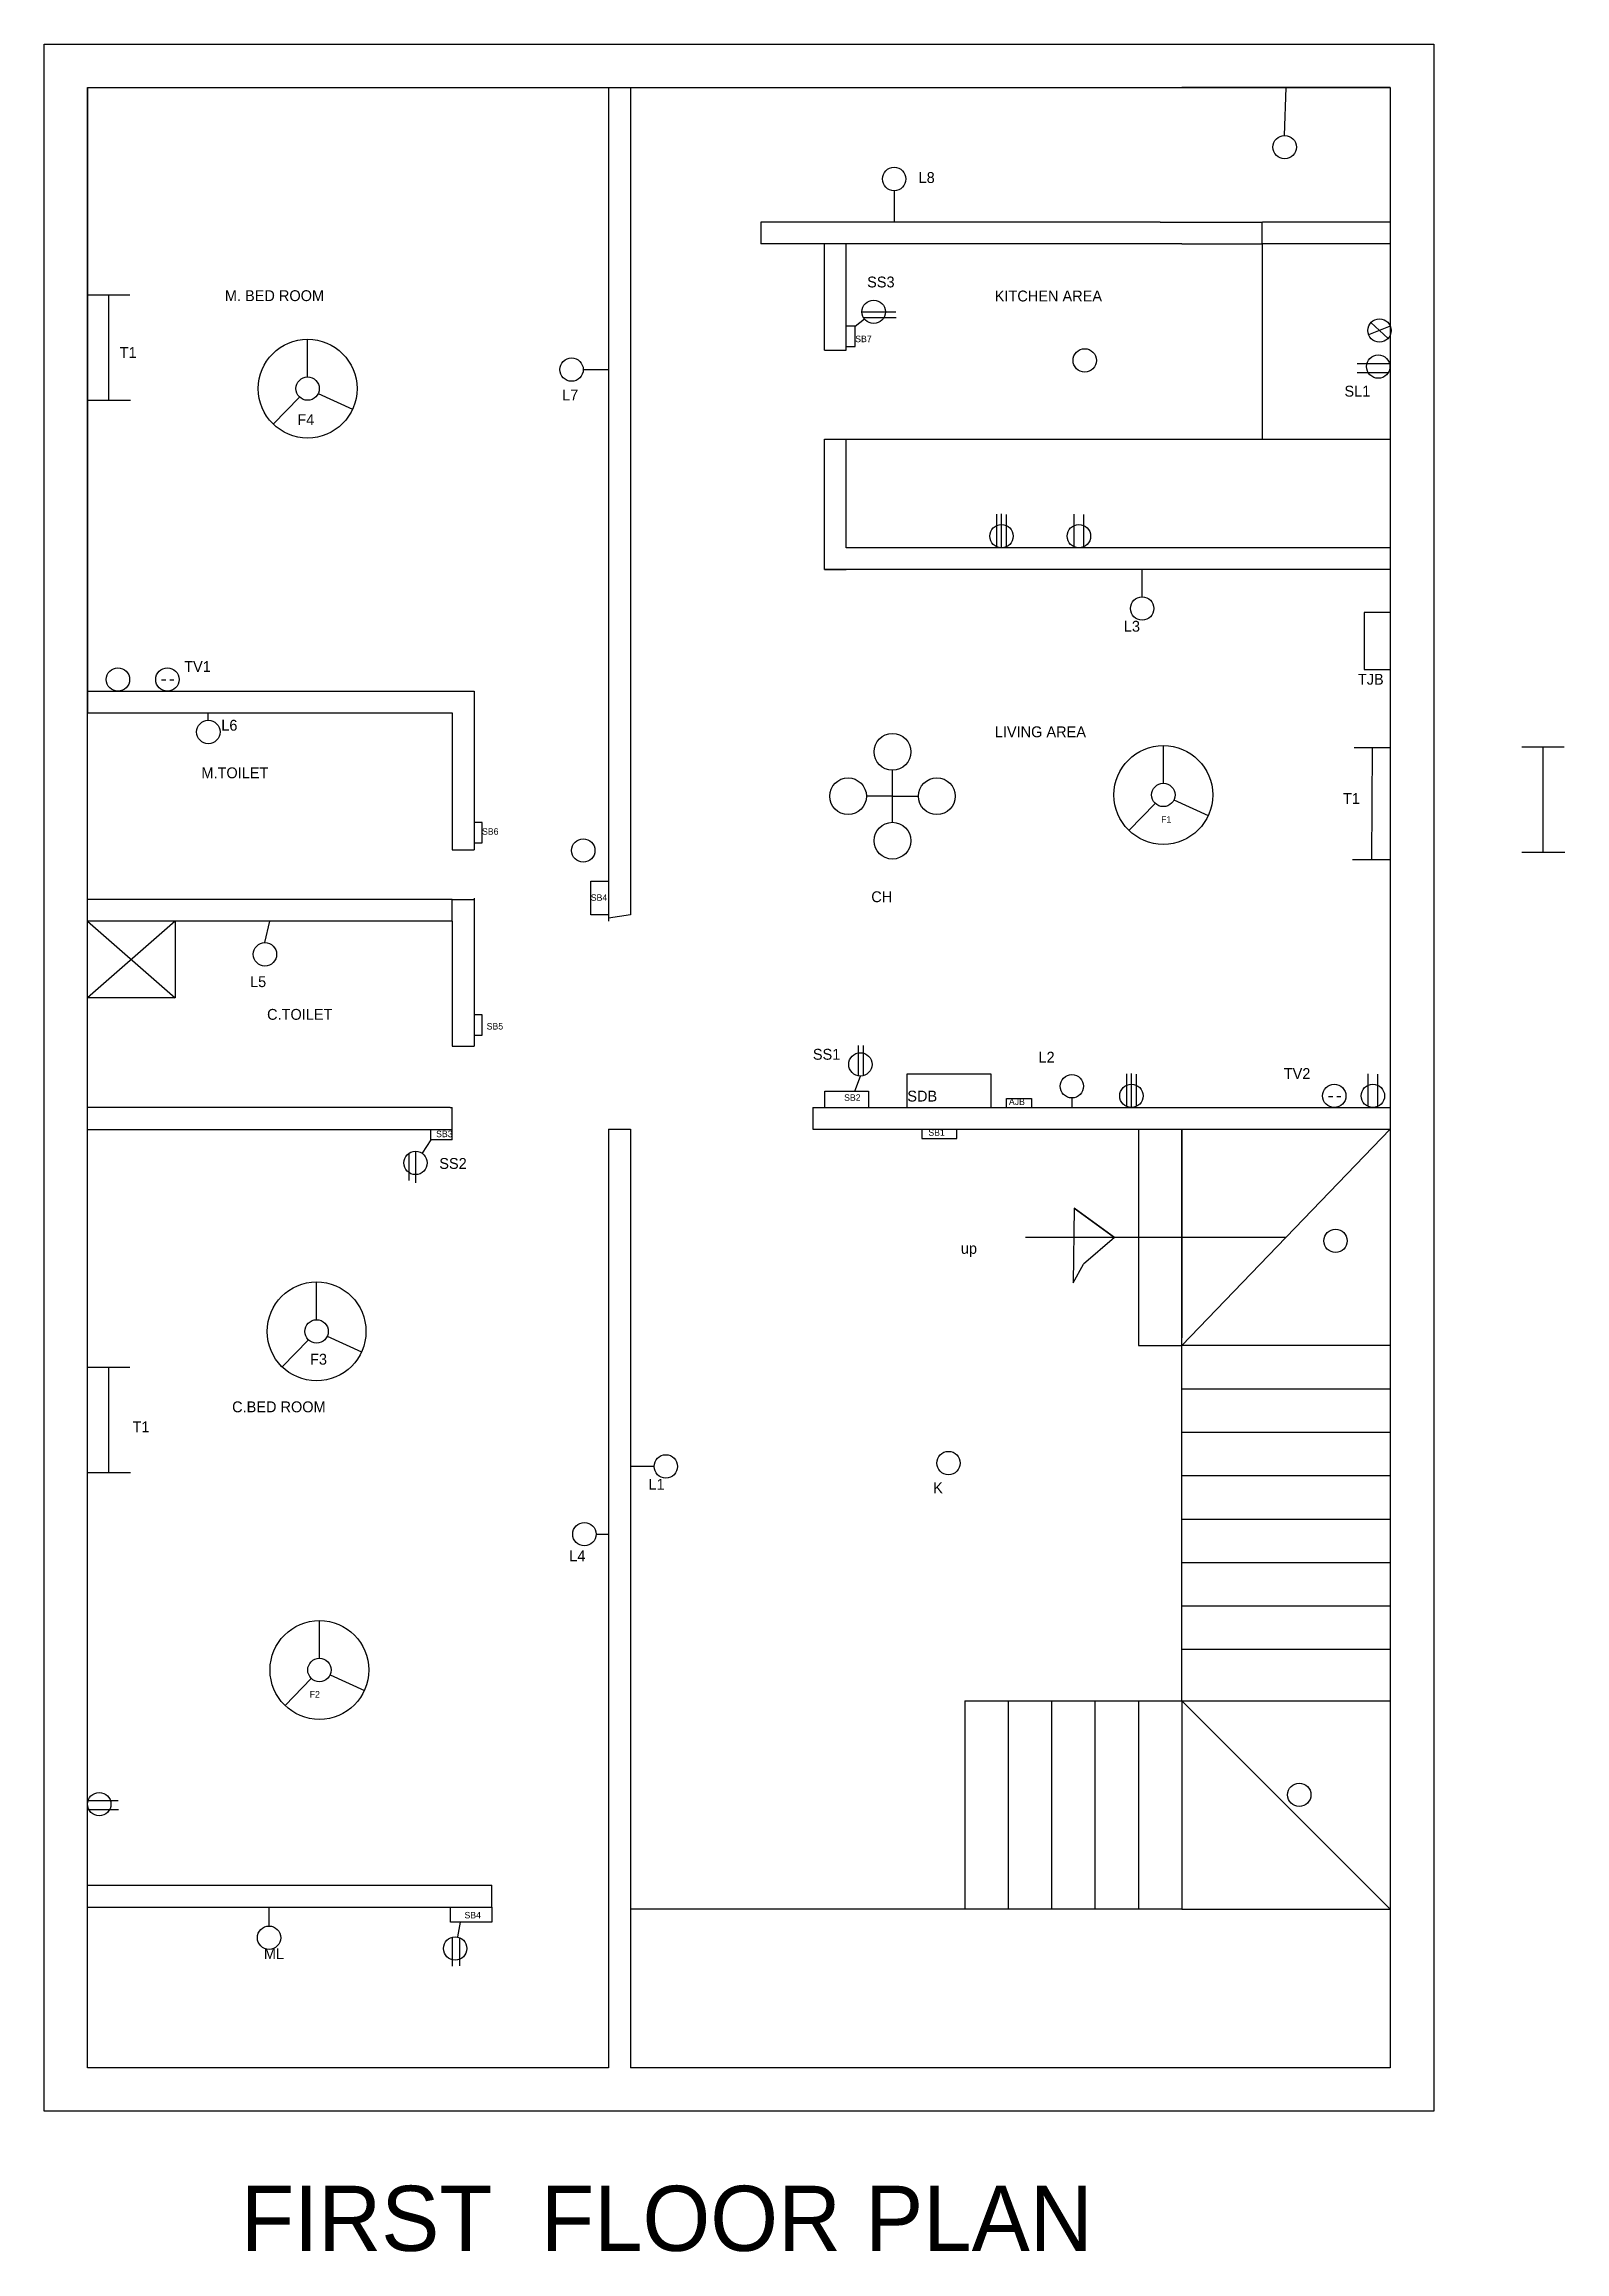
# Model space of a CAD drawing. Header units: inches. Extents: x 4084 to 7152, y -2825 to -1061.
# Drawn here: x 5844 to 6195, y -1585 to -1076 of the extents above; entities that cross this region are included whole.
import ezdxf

# ---------------------------------------------------------------- set-up
doc = ezdxf.new("R2010")
doc.units = ezdxf.units.IN

msp = doc.modelspace()

# ---------------------------------------------------------------- linework, layer by layer
for p, q in [((5844.46, -1552.36), (5844.46, -1076.36)), ((5844.46, -1076.36), (6164.46, -1076.36)), ((6164.46, -1076.36), (6164.46, -1552.36)), ((5854.46, -1542.36), (5854.46, -1086.36)), ((5854.46, -1086.36), (6154.46, -1086.36)), ((5854.46, -1086.36), (5974.46, -1086.36)), ((5854.46, -1086.36), (5854.46, -1230.36)), ((5974.46, -1086.36), (5974.46, -1276.88)), ((5979.46, -1086.36), (5979.46, -1276.88)), ((6154.46, -1086.36), (6106.46, -1086.36)), ((6130.14, -1097.38), (6130.46, -1086.36)), ((6154.46, -1086.36), (6154.46, -1542.36)), ((6154.46, -1086.36), (6154.46, -1122.36)), ((6040.21, -1110.1), (6040.21, -1117.36)), ((6045.46, -1117.36), (6009.47, -1117.36)), ((6009.47, -1117.36), (6009.47, -1122.36)), ((6101.46, -1117.36), (6045.46, -1117.36)), ((6101.46, -1117.36), (6124.98, -1117.36)), ((6124.98, -1122.36), (6124.98, -1117.36)), ((6154.46, -1117.36), (6125.04, -1117.36)), ((6045.46, -1122.36), (6009.47, -1122.36)), ((6024.16, -1146.82), (6024.16, -1122.36)), ((6029.16, -1146.81), (6029.16, -1122.36)), ((6106.46, -1122.36), (6045.46, -1122.36)), ((6106.46, -1122.36), (6125.04, -1122.36)), ((6154.46, -1122.36), (6124.98, -1122.36)), ((6124.98, -1122.36), (6124.98, -1167.29)), ((6125.04, -1122.36), (6124.98, -1122.36)), ((6154.46, -1122.36), (6125.04, -1122.36)), ((6154.46, -1122.36), (6154.46, -1197.36)), ((5854.46, -1134.12), (5864.16, -1134.12)), ((5859.31, -1134.12), (5859.31, -1158.36)), ((6032.8, -1138), (6040.61, -1138)), ((6031.24, -1141.27), (6029.16, -1141.27)), ((6031.24, -1141.27), (6033.36, -1139.64)), ((6031.24, -1146.02), (6031.24, -1141.27)), ((6033.12, -1139.27), (6040.69, -1139.27)), ((6154.46, -1141.29), (6149.48, -1143.32)), ((6149.99, -1140.49), (6153.95, -1144.13)), ((5905.14, -1153), (5905.14, -1144.31)), ((6024.16, -1146.82), (6029.16, -1146.81)), ((6029.16, -1146.02), (6031.24, -1146.02)), ((5968.61, -1151.31), (5974.46, -1151.31)), ((6154.31, -1150.01), (6146.86, -1150.01)), ((6153.96, -1152.06), (6146.86, -1152.06)), ((5854.46, -1158.36), (5864.36, -1158.36)), ((5903.27, -1157.63), (5897.23, -1163.87)), ((5907.59, -1156.81), (5915.5, -1160.4)), ((6024.16, -1197.36), (6024.16, -1167.29)), ((6024.16, -1167.29), (6045.46, -1167.29)), ((6029.16, -1192.36), (6029.16, -1167.29)), ((6045.46, -1167.29), (6154.46, -1167.29)), ((6063.85, -1192.13), (6063.85, -1184.58)), ((6064.94, -1192.36), (6064.94, -1184.52)), ((6081.67, -1192.13), (6081.67, -1184.58)), ((6066.09, -1192.1), (6066.09, -1184.64)), ((6083.91, -1192.1), (6083.91, -1184.64)), ((6050.46, -1192.36), (6029.16, -1192.36)), ((6154.46, -1192.36), (6050.46, -1192.36)), ((6045.46, -1197.36), (6024.16, -1197.36)), ((6024.16, -1197.36), (6029.16, -1197.36)), ((6154.46, -1197.36), (6045.46, -1197.36)), ((6045.46, -1197.36), (6045.46, -1197.36)), ((6097.32, -1203.63), (6097.32, -1197.36)), ((6154.46, -1207.25), (6148.47, -1207.25)), ((6148.47, -1207.25), (6148.47, -1220.4)), ((5871.48, -1222.78), (5872.47, -1222.78)), ((5873.41, -1222.78), (5874.33, -1222.78)), ((6148.47, -1220.4), (6154.46, -1220.4)), ((5854.46, -1225.36), (5943.46, -1225.36)), ((5943.46, -1225.36), (5943.46, -1261.91)), ((5854.46, -1230.36), (5938.46, -1230.36)), ((5882.27, -1232.07), (5882.27, -1230.36)), ((5938.46, -1230.36), (5938.46, -1261.9)), ((6102.2, -1246.57), (6102.2, -1237.88)), ((6154.46, -1238.38), (6146.15, -1238.38)), ((6150.31, -1238.38), (6150.13, -1264.19)), ((6184.77, -1238.18), (6194.47, -1238.18)), ((6189.62, -1238.18), (6189.62, -1262.43)), ((6039.82, -1255.56), (6039.82, -1243.56)), ((6039.82, -1249.56), (6033.82, -1249.56)), ((6039.82, -1249.56), (6045.82, -1249.56)), ((6104.65, -1250.37), (6112.56, -1253.97)), ((5945.3, -1255.58), (5943.46, -1255.58)), ((5945.3, -1260.25), (5945.3, -1255.58)), ((6100.33, -1251.19), (6094.29, -1257.44)), ((5943.46, -1260.25), (5945.3, -1260.25)), ((5938.46, -1261.9), (5943.46, -1261.9)), ((6154.46, -1264.19), (6145.8, -1264.19)), ((6184.77, -1262.43), (6194.66, -1262.43)), ((5970.35, -1276.88), (5970.35, -1269.14)), ((5970.35, -1269.14), (5974.46, -1269.14)), ((5938.46, -1273.36), (5854.46, -1273.36)), ((5938.46, -1278.36), (5938.46, -1273.36)), ((5938.46, -1273.36), (5943.46, -1273.36)), ((5943.46, -1273.01), (5943.46, -1307.11)), ((5938.46, -1278.36), (5854.46, -1278.36)), ((5874.64, -1278.36), (5854.46, -1295.97)), ((5854.46, -1278.36), (5874.64, -1295.97)), ((5874.64, -1278.36), (5874.64, -1295.97)), ((5895.31, -1283.27), (5896.46, -1278.36)), ((5938.46, -1278.36), (5938.46, -1278.36)), ((5938.46, -1278.36), (5938.46, -1307.11)), ((5974.46, -1276.88), (5970.35, -1276.88)), ((5974.46, -1276.88), (5974.46, -1278.36)), ((5979.46, -1276.88), (5974.46, -1277.62)), ((5874.64, -1295.97), (5854.46, -1295.97)), ((5945.3, -1299.9), (5943.46, -1299.9)), ((5945.3, -1304.57), (5945.3, -1299.9)), ((5943.46, -1304.57), (5945.3, -1304.57)), ((5938.46, -1307.11), (5943.46, -1307.11)), ((6031.98, -1307.19), (6031.98, -1306.98)), ((6031.98, -1313.96), (6031.98, -1307.19)), ((6033.12, -1313.91), (6033.12, -1306.92)), ((6031.12, -1317.49), (6032.43, -1314)), ((6043.24, -1321.25), (6043.24, -1313.46)), ((6043.24, -1313.46), (6062.51, -1313.46)), ((6062.51, -1313.46), (6062.51, -1321.25)), ((6093.76, -1321.02), (6093.76, -1313.47)), ((6094.85, -1321.25), (6094.85, -1313.41)), ((6096, -1320.99), (6096, -1313.53)), ((6149.37, -1321.02), (6149.37, -1313.47)), ((6151.61, -1320.99), (6151.61, -1313.53)), ((5937.95, -1321.25), (5854.46, -1321.25)), ((5937.95, -1321.25), (5938.46, -1321.25)), ((5938.46, -1326.36), (5938.46, -1321.25)), ((6021.45, -1321.25), (6154.46, -1321.25)), ((6021.45, -1321.25), (6021.45, -1326.25)), ((6024.25, -1321.25), (6024.25, -1317.49)), ((6024.25, -1317.49), (6034.32, -1317.49)), ((6034.32, -1317.49), (6034.32, -1321.25)), ((6066.08, -1321.25), (6066.08, -1319.16)), ((6066.08, -1319.16), (6071.84, -1319.16)), ((6071.84, -1319.16), (6071.84, -1321.25)), ((6081.14, -1319.04), (6081.14, -1321.25)), ((6140.22, -1318.67), (6141.2, -1318.67)), ((6142.14, -1318.67), (6143.07, -1318.67)), ((5938.46, -1326.36), (5854.46, -1326.36)), ((5854.46, -1326.36), (5854.46, -1326.36)), ((5938.46, -1326.36), (5930.98, -1326.36)), ((5930.98, -1326.36), (5930.98, -1326.36)), ((5933.5, -1328.7), (5933.5, -1326.36)), ((5938.46, -1326.36), (5938.46, -1326.36)), ((5938.46, -1328.7), (5938.46, -1326.36)), ((5974.46, -1326.25), (5974.46, -1505.36)), ((5974.46, -1326.25), (5979.46, -1326.25)), ((5979.46, -1326.25), (5979.46, -1505.36)), ((6021.45, -1326.25), (6154.46, -1326.25)), ((6046.6, -1326.25), (6046.6, -1328.39)), ((6054.66, -1328.39), (6054.66, -1326.25)), ((6096.46, -1326.25), (6096.46, -1374.25)), ((6106.46, -1406.08), (6106.46, -1326.25)), ((6106.46, -1326.25), (6106.46, -1374.25)), ((6106.46, -1326.25), (6106.46, -1374.25)), ((6106.46, -1376.08), (6154.46, -1326.25)), ((5928.41, -1331.83), (5928.41, -1338.05)), ((5929.99, -1331.32), (5929.99, -1338.55)), ((5933.5, -1328.7), (5931.48, -1331.76)), ((5938.46, -1328.7), (5933.5, -1328.7)), ((6046.6, -1328.39), (6054.66, -1328.39)), ((6081.64, -1344.39), (6081.46, -1361.65)), ((6090.96, -1351.17), (6081.64, -1344.39)), ((6081.64, -1344.39), (6090.96, -1351.17)), ((6130.46, -1351.17), (6070.46, -1351.17)), ((6090.96, -1351.17), (6083.79, -1357.28)), ((6081.46, -1361.65), (6083.79, -1357.28)), ((5907.2, -1370.11), (5907.2, -1361.42)), ((5905.33, -1374.73), (5899.29, -1380.98)), ((5909.65, -1373.91), (5917.56, -1377.51)), ((6096.46, -1374.25), (6096.46, -1376.01)), ((6096.46, -1376.01), (6106.46, -1376.08)), ((6154.46, -1376.08), (6106.46, -1376.08)), ((5854.46, -1381.01), (5864.16, -1381.01)), ((5859.31, -1381.01), (5859.31, -1405.26)), ((6154.46, -1386.08), (6106.46, -1386.08)), ((6154.46, -1396.08), (6106.46, -1396.08)), ((5854.46, -1405.26), (5864.36, -1405.26)), ((5984.94, -1403.89), (5979.46, -1403.89)), ((6154.46, -1406.08), (6106.46, -1406.08)), ((6106.46, -1457.84), (6106.46, -1406.08)), ((6154.46, -1416.08), (6106.46, -1416.08)), ((5971.56, -1419.49), (5974.46, -1419.49)), ((6154.46, -1426.08), (6106.46, -1426.08)), ((6154.46, -1436.08), (6106.46, -1436.08)), ((5907.86, -1448.08), (5907.86, -1439.39)), ((6154.46, -1446.08), (6106.46, -1446.08)), ((5905.99, -1452.7), (5899.95, -1458.95)), ((5910.3, -1451.88), (5918.21, -1455.48)), ((6056.46, -1457.84), (6056.46, -1505.84)), ((6056.46, -1457.84), (6154.46, -1457.84)), ((6066.46, -1457.84), (6066.46, -1505.84)), ((6076.46, -1457.84), (6076.46, -1505.84)), ((6086.46, -1457.84), (6086.46, -1505.84)), ((6096.46, -1457.84), (6096.46, -1505.84)), ((6106.46, -1457.84), (6106.46, -1505.84)), ((6106.46, -1457.84), (6154.46, -1505.84)), ((5854.61, -1480.79), (5861.48, -1480.79)), ((5854.75, -1482.87), (5861.57, -1482.87)), ((5854.46, -1500.36), (5947.59, -1500.36)), ((5947.59, -1505.36), (5947.59, -1500.36)), ((5854.46, -1542.36), (5854.46, -1505.36)), ((5854.46, -1505.36), (5947.59, -1505.36)), ((5896.25, -1509.74), (5896.25, -1505.36)), ((5938.05, -1508.87), (5938.05, -1505.36)), ((5947.59, -1508.87), (5938.05, -1508.87)), ((5940.28, -1508.87), (5939.62, -1512.26)), ((5947.59, -1505.36), (5947.59, -1508.87)), ((5974.46, -1505.36), (5974.46, -1542.36)), ((5979.46, -1505.36), (5979.46, -1542.36)), ((6056.46, -1505.84), (5979.46, -1505.84)), ((6106.46, -1505.84), (6056.46, -1505.84)), ((6106.46, -1505.84), (6154.46, -1505.84)), ((5938.42, -1512.3), (5938.42, -1518.98)), ((5940.14, -1512.41), (5940.14, -1518.91)), ((5974.46, -1542.36), (5854.46, -1542.36)), ((6064.46, -1542.36), (5979.46, -1542.36)), ((6154.46, -1542.36), (6064.46, -1542.36)), ((5979.46, -1552.36), (5844.46, -1552.36)), ((6064.46, -1552.36), (5979.46, -1552.36)), ((6164.46, -1552.36), (6064.46, -1552.36))]:
    msp.add_line(p, q)
for centre, radius in [((6130.14, -1100.07), 2.69), ((6040.21, -1107.41), 2.69), ((6035.49, -1138), 2.69), ((6151.97, -1142.31), 2.69), ((5905.14, -1155.69), 11.38), ((5965.92, -1151.31), 2.69), ((6084.1, -1149.19), 2.69), ((6151.69, -1150.62), 2.69), ((5905.14, -1155.69), 2.69), ((6064.94, -1189.67), 2.69), ((6082.76, -1189.67), 2.69), ((6097.32, -1206.32), 2.69), ((5861.46, -1222.67), 2.69), ((5872.84, -1222.67), 2.69), ((5882.27, -1234.76), 2.69), ((6039.82, -1239.33), 4.23), ((6102.2, -1249.26), 11.38), ((6029.59, -1249.56), 4.23), ((6050.05, -1249.56), 4.23), ((6102.2, -1249.26), 2.69), ((6039.82, -1259.79), 4.23), ((5968.62, -1262.05), 2.69), ((5895.31, -1285.96), 2.69), ((6032.43, -1311.31), 2.69), ((6081.14, -1316.35), 2.69), ((6094.85, -1318.56), 2.69), ((6141.57, -1318.56), 2.69), ((6150.46, -1318.56), 2.69), ((5929.99, -1334.01), 2.69), ((6141.86, -1351.95), 2.69), ((5907.2, -1372.8), 11.38), ((5907.2, -1372.8), 2.69), ((5987.63, -1403.89), 2.69), ((6052.72, -1403.12), 2.69), ((5968.87, -1419.49), 2.69), ((5907.86, -1450.77), 11.38), ((5907.86, -1450.77), 2.69), ((5857.15, -1481.66), 2.69), ((6133.51, -1479.51), 2.69), ((5896.25, -1512.43), 2.69), ((5939.11, -1514.9), 2.69)]:
    msp.add_circle(centre, radius)

# ---------------------------------------------------------------- texts
at = {"attachment_point": 1}
for s, insert, char_height, width in [('L8', (6045.84, -1105.83), 2.5, 13.9329), ('M. BED ROOM', (5886.08, -1133.03), 2.5, 70.1144), ('SS3', (6033.99, -1129.88), 2.5, 9.6584), ('KITCHEN AREA', (6063.38, -1133.11), 2.5, 39.7546), ('SB7', (6031.24, -1143.49), 1.5, 6.5782), ('T1', (5861.86, -1146.12), 2.5, 13.14), ('L7', (5963.74, -1155.91), 2.5, 8.5772), ('SL1', (6143.91, -1155.02), 2.5, 10.5494), ('F4', (5902.77, -1161.58), 2.5, 7.2823), ('  L3', (6091.25, -1209.16), 2.5, 16.2472), ('TV1', (5876.71, -1218.44), 2.5, 10.0014), ('TJB', (6147, -1221.37), 2.5, 5.9963), ('L6', (5885.26, -1231.96), 2.5, 8.8835), ('LIVING AREA', (6063.39, -1233.47), 2.5, 46.5182), ('M.TOILET', (5880.68, -1242.91), 2.5, 41.1248), ('T1', (6143.57, -1248.82), 2.5, 13.14), ('F1', (6101.69, -1254.16), 1.5, 5.9834), ('SB6', (5945.3, -1256.92), 1.5, 6.5782), ('SB4', (5970.35, -1272.14), 1.5, 6.5782), ('CH', (6034.95, -1271.45), 2.5, 15.1464), ('\\P\\P L5', (5890.95, -1282.68), 2.5, 10.7638), ('C.TOILET', (5895.8, -1298.54), 2.5, 55.7135), ('SB5', (5946.37, -1301.78), 1.5, 6.5782), ('SS1', (6021.49, -1307.73), 2.5, 7.7927), ('\\P   L2', (6070.66, -1304.24), 2.5, 18.7865), ('TV2', (6129.93, -1312.17), 2.5, 9.8956), ('SB2', (6028.69, -1318.2), 1.5, 6.5782), ('SDB', (6043.24, -1317.36), 2.5, 19.2602), (' AJB', (6066.08, -1319.16), 1.5, 6.7481), ('SB3', (5934.73, -1326.57), 1.5, 6.5782), ('SB1', (6048.08, -1326.25), 1.5, 6.5782), ('SS2', (5935.46, -1332.87), 2.5, 12.1136), ('up', (6055.57, -1352.43), 2.5, 33.0785), ('F3', (5905.69, -1377.95), 2.5, 8.0022), ('C.BED ROOM', (5887.75, -1388.92), 2.5, 21.9114), ('T1', (5864.82, -1393.52), 2.5, 13.14), ('L1', (5983.63, -1406.75), 2.5, 18.0886), ('  \\P\\P K', (6048.25, -1399.23), 2.5, 13.2078), ('L4', (5965.39, -1423.25), 2.5, 6.9645), ('F2', (5905.62, -1455.63), 1.5, 6.4426), ('SB4', (5941.26, -1506.48), 1.5, 6.5782), ('ML', (5895.05, -1514.84), 2.5, 9.5421), ('FIRST  FLOOR PLAN', (5889.77, -1569.55), 15, 328.2381)]:
    msp.add_mtext(s, dxfattribs=dict(at, insert=insert, char_height=char_height, width=width))

doc.saveas('drawing.dxf')
